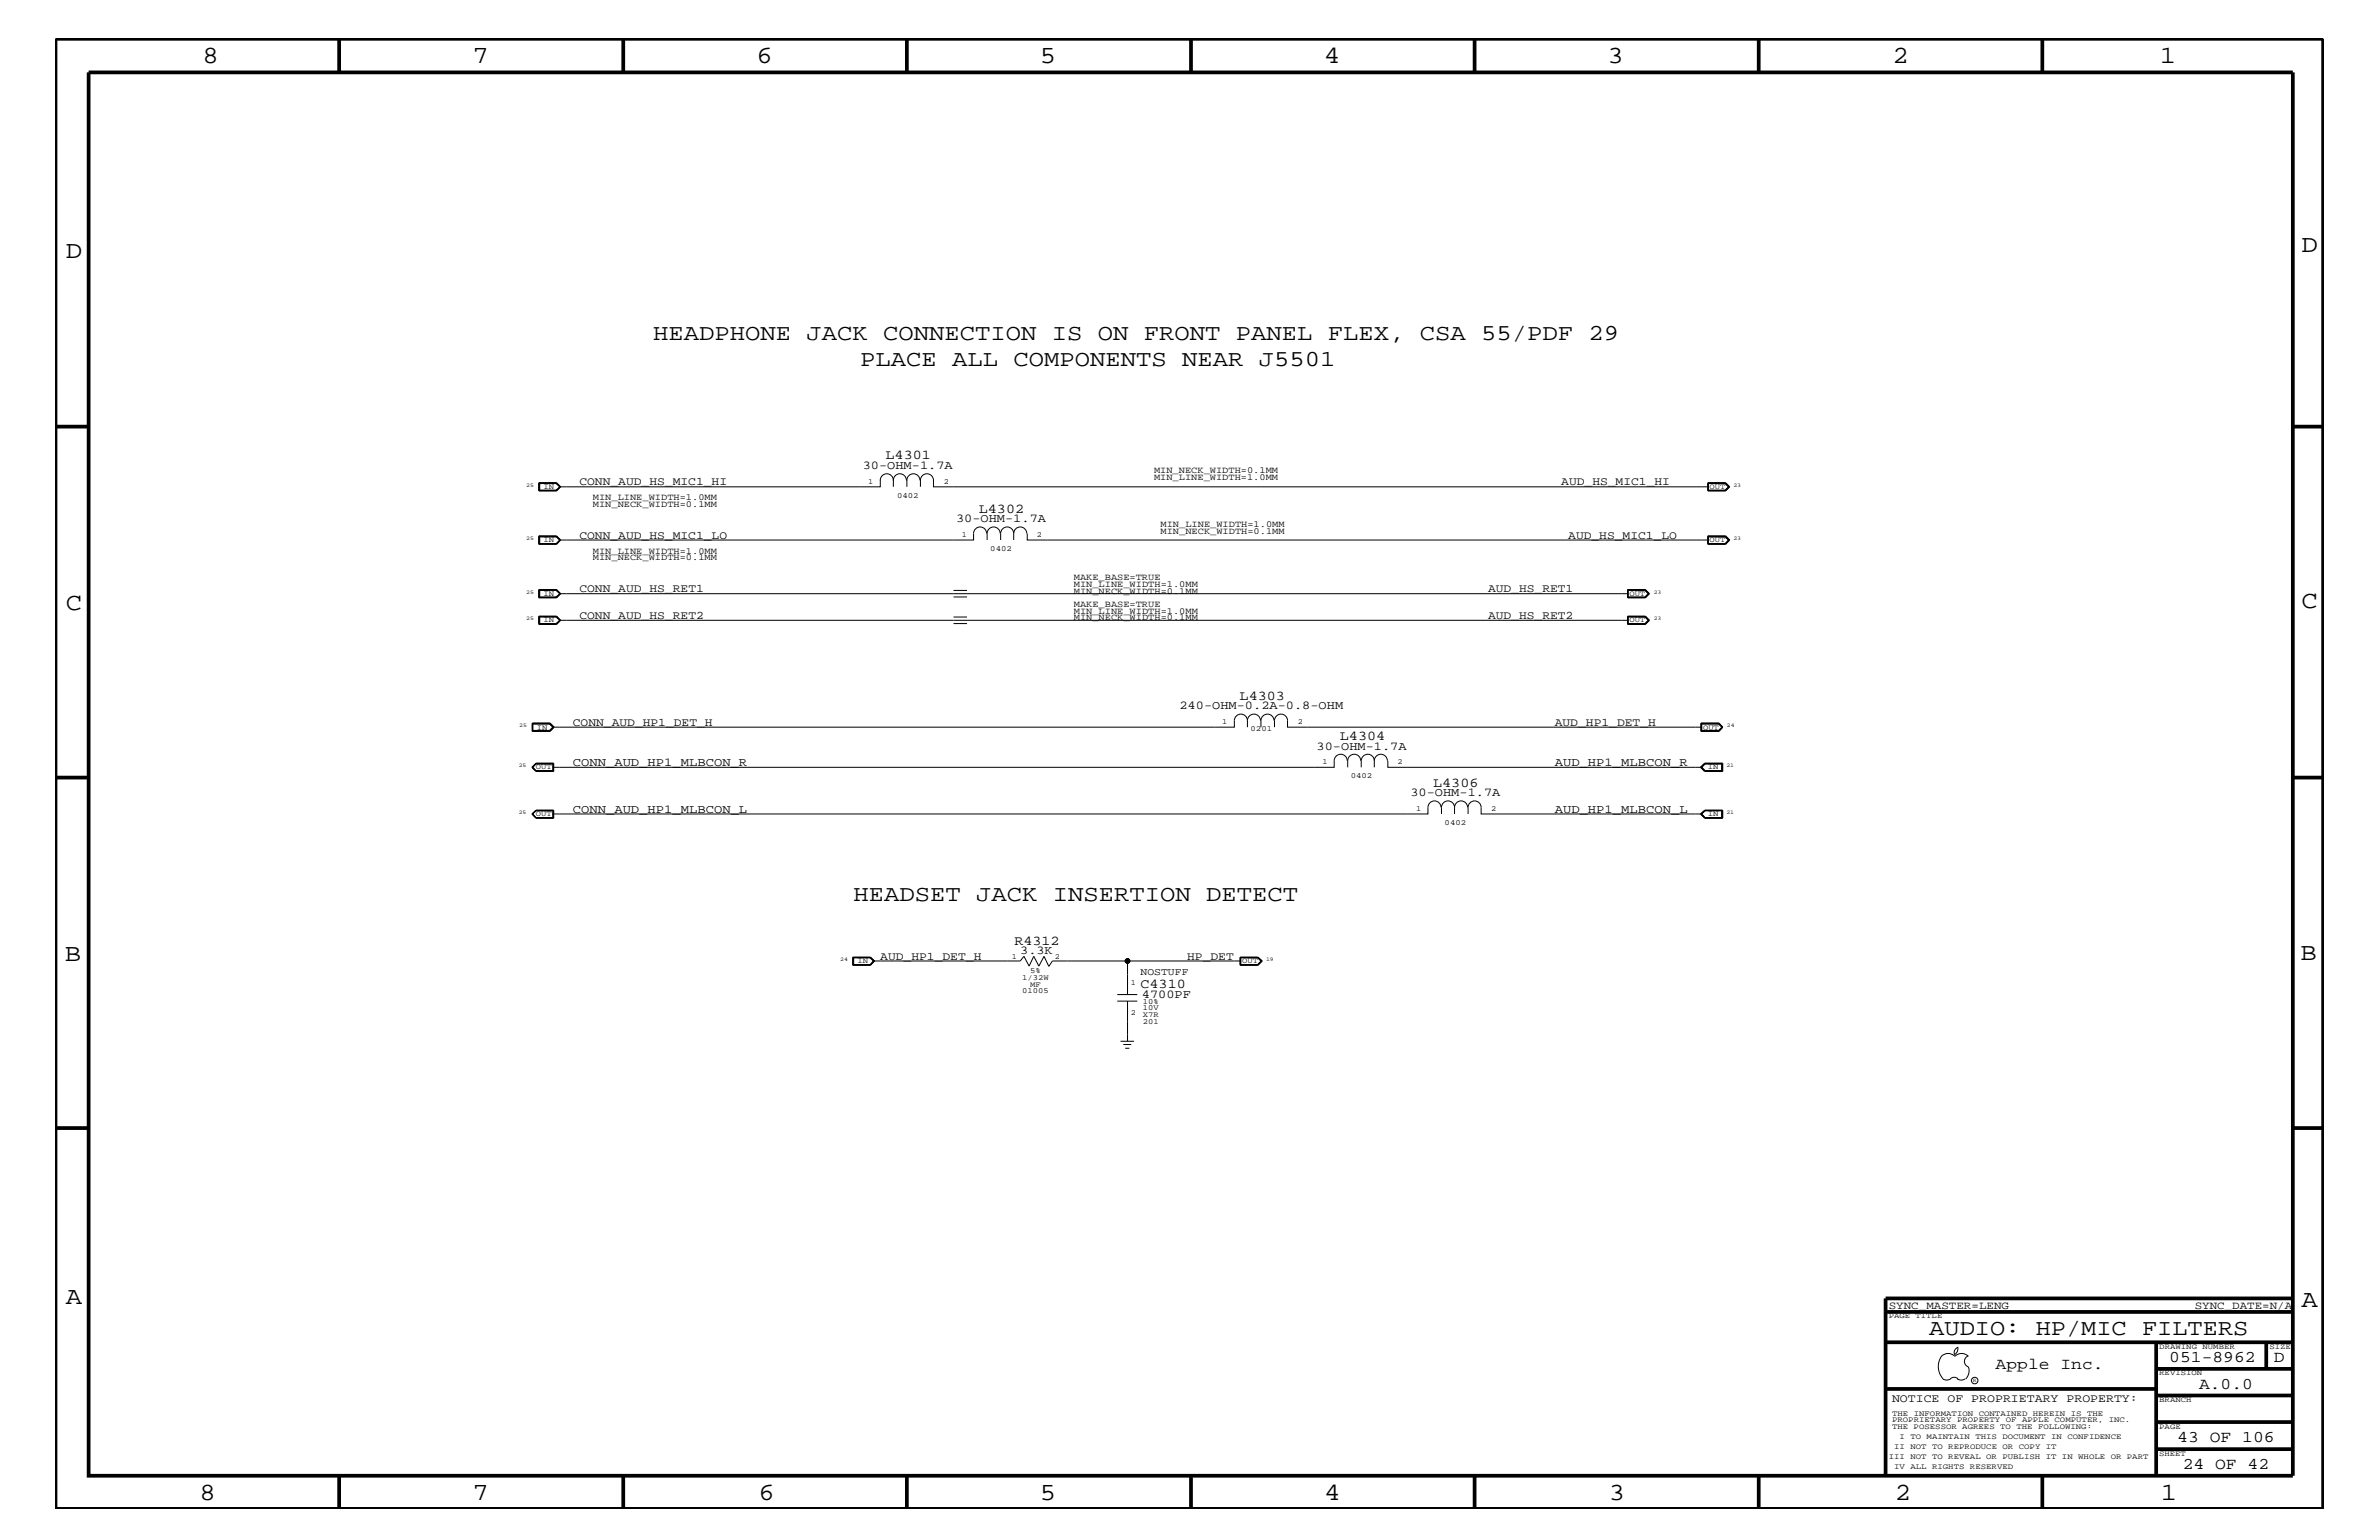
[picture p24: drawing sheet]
<svg xmlns="http://www.w3.org/2000/svg" width="432mm" height="279mm" viewBox="0 0 432 279" stroke-linecap="round" stroke-linejoin="round" font-family="sans-serif">
<defs><g id="words">
<g font-size="4.5">
<text x="36.7" y="11.5">8</text>
<text x="85.8" y="11.5">7</text>
<text x="137.3" y="11.5">6</text>
<text x="188.7" y="11.5">5</text>
<text x="240.3" y="11.5">4</text>
<text x="291.8" y="11.5">3</text>
<text x="343.5" y="11.5">2</text>
<text x="392" y="11.5">1</text>
<text x="11.9" y="46.8">D</text>
<text x="417.8" y="45.7">D</text>
<text x="11.9" y="110.6">C</text>
<text x="417.7" y="110.3">C</text>
<text x="11.8" y="174.3">B</text>
<text x="417.6" y="174.2">B</text>
<text x="11.9" y="236.7">A</text>
<text x="417.7" y="237.1">A</text>
<text x="36.2" y="272.1">8</text>
<text x="85.8" y="272.1">7</text>
<text x="137.7" y="272.1">6</text>
<text x="188.7" y="272.1">5</text>
<text x="240.4" y="272.1">4</text>
<text x="292" y="272.1">3</text>
<text x="343.9" y="272.1">2</text>
<text x="392.2" y="272.1">1</text>
</g>
<g font-size="4.1">
<text x="118.5" y="61.7">HEADPHONE JACK CONNECTION IS ON FRONT PANEL FLEX, CSA 55/PDF 29</text>
<text x="156.1" y="66.5">PLACE ALL COMPONENTS NEAR J5501</text>
<text x="154.9" y="163.5">HEADSET JACK INSERTION DETECT</text>
<text x="350.2" y="242.3">AUDIO: HP/MIC FILTERS</text>
</g>
<g font-size="3">
<text x="362.2" y="248.4">Apple Inc.</text>
<text x="393.7" y="247.1">051-8962</text>
<text x="399.2" y="252">A.0.0</text>
<text x="412.7" y="247.1">D</text>
<text x="395.2" y="261.6">43 OF 106</text>
<text x="396.2" y="266.6">24 OF 42</text>
</g>
<g font-size="2.5">
<text x="160.7" y="83.3">L4301</text>
<text x="177.7" y="93.1">L4302</text>
<text x="225" y="127">L4303</text>
<text x="243.2" y="134.2">L4304</text>
<text x="260.1" y="142.8">L4306</text>
<text x="184.1" y="171.4">R4312</text>
<text x="207" y="179.3">C4310</text>
</g>
<g font-size="2.2">
<text x="156.6" y="85">30-OHM-1.7A</text>
<text x="173.5" y="94.8">30-OHM-1.7A</text>
<text x="214.1" y="128.7">240-OHM-0.2A-0.8-OHM</text>
<text x="239" y="136">30-OHM-1.7A</text>
<text x="104" y="139">CONN_AUD_HP1_MLBCON_R</text>
<text x="282.2" y="139">AUD_HP1_MLBCON_R</text>
<text x="104" y="147.5">CONN_AUD_HP1_MLBCON_L</text>
<text x="256" y="144.5">30-OHM-1.7A</text>
<text x="282.2" y="147.5">AUD_HP1_MLBCON_L</text>
<text x="185.2" y="173.1">3.3K</text>
<text x="207.3" y="181">4700PF</text>
</g>
<g font-size="2.1">
<text x="105.2" y="88.1">CONN_AUD_HS_MIC1_HI</text>
<text x="283.4" y="88.1">AUD_HS_MIC1_HI</text>
<text x="105.2" y="97.7">CONN_AUD_HS_MIC1_LO</text>
<text x="284.6" y="97.7">AUD_HS_MIC1_LO</text>
<text x="105.2" y="107.5">CONN_AUD_HS_RET1</text>
<text x="270.1" y="107.5">AUD_HS_RET1</text>
<text x="105.2" y="112.3">CONN_AUD_HS_RET2</text>
<text x="270.1" y="112.3">AUD_HS_RET2</text>
<text x="104" y="131.7">CONN_AUD_HP1_DET_H</text>
<text x="282.2" y="131.7">AUD_HP1_DET_H</text>
<text x="159.8" y="174.2">AUD_HP1_DET_H</text>
<text x="215.5" y="174.2">HP_DET</text>
<text x="343.4" y="254.4">NOTICE OF PROPRIETARY PROPERTY:</text>
</g>
<g font-size="2">
<text x="342.8" y="237.4">SYNC_MASTER=LENG</text>
<text x="398.4" y="237.4">SYNC_DATE=N/A</text>
</g>
<text font-size="1.9" x="207" y="176.8">NOSTUFF</text>
<g font-size="1.7">
<text x="209.5" y="87.1">MIN_LINE_WIDTH=1.0MM</text>
<text x="209.5" y="85.9">MIN_NECK_WIDTH=0.1MM</text>
<text x="107.6" y="92">MIN_NECK_WIDTH=0.1MM</text>
<text x="107.6" y="90.7">MIN_LINE_WIDTH=1.0MM</text>
<text x="210.7" y="95.6">MIN_LINE_WIDTH=1.0MM</text>
<text x="107.6" y="100.4">MIN_LINE_WIDTH=1.0MM</text>
<text x="107.6" y="101.6">MIN_NECK_WIDTH=0.1MM</text>
<text x="210.7" y="96.8">MIN_NECK_WIDTH=0.1MM</text>
<text x="194.9" y="105.3">MAKE_BASE=TRUE</text>
<text x="194.9" y="107.7">MIN_NECK_WIDTH=0.1MM</text>
<text x="194.9" y="106.5">MIN_LINE_WIDTH=1.0MM</text>
<text x="194.9" y="110.2">MAKE_BASE=TRUE</text>
<text x="194.9" y="111.4">MIN_LINE_WIDTH=1.0MM</text>
<text x="194.9" y="112.6">MIN_NECK_WIDTH=0.1MM</text>
</g>
<g font-size="1.4">
<text x="98.6" y="88.7">IN</text>
<text x="157.6" y="87.7">1</text>
<text x="171.3" y="87.7">2</text>
<text x="310.3" y="88.7">OUT</text>
<text x="162.8" y="90.3">0402</text>
<text x="98.6" y="98.4">IN</text>
<text x="174.6" y="97.4">1</text>
<text x="179.7" y="99.9">0402</text>
<text x="188.2" y="97.4">2</text>
<text x="310.3" y="98.4">OUT</text>
<text x="98.6" y="108.1">IN</text>
<text x="98.6" y="112.9">IN</text>
<text x="295.7" y="108.1">OUT</text>
<text x="295.7" y="112.9">OUT</text>
<text x="221.8" y="131.3">1</text>
<text x="235.5" y="131.3">2</text>
<text x="97.5" y="132.4">IN</text>
<text x="227" y="132.7">0201</text>
<text x="309.1" y="132.4">OUT</text>
<text x="97.3" y="139.6">OUT</text>
<text x="240" y="138.6">1</text>
<text x="245.2" y="141.2">0402</text>
<text x="253.7" y="138.6">2</text>
<text x="310" y="139.6">IN</text>
<text x="97.3" y="148.1">OUT</text>
<text x="257" y="147.1">1</text>
<text x="262.2" y="149.6">0402</text>
<text x="270.7" y="147.1">2</text>
<text x="310" y="148.1">IN</text>
<text x="155.6" y="174.8">IN</text>
<text x="183.6" y="174">1</text>
<text x="185.5" y="177.7">1/32W</text>
<text x="187" y="176.6">5%</text>
<text x="187" y="179">MF</text>
<text x="191.4" y="174">2</text>
<text x="205.2" y="178.7">1</text>
<text x="225.5" y="174.8">OUT</text>
<text x="185.5" y="180.2">01005</text>
<text x="205.2" y="184.1">2</text>
<text x="207.4" y="185.8">201</text>
<text x="207.4" y="184.6">X7R</text>
<text x="207.4" y="183.3">10V</text>
<text x="207.4" y="182.2">10%</text>
<text x="342.8" y="239.2">PAGE TITLE</text>
<text x="391.9" y="244.7">DRAWING NUMBER</text>
<text x="411.9" y="244.7">SIZE</text>
<text x="391.9" y="249.5">REVISION</text>
<text x="343.4" y="256.8">THE INFORMATION CONTAINED HEREIN IS THE</text>
<text x="391.9" y="254.4">BRANCH</text>
<text x="343.4" y="259.3">THE POSESSOR AGREES TO THE FOLLOWING:</text>
<text x="343.4" y="258">PROPRIETARY PROPERTY OF APPLE COMPUTER, INC.</text>
<text x="343.8" y="262.9">II NOT TO REPRODUCE OR COPY IT</text>
<text x="344.8" y="261.1">I TO MAINTAIN THIS DOCUMENT IN CONFIDENCE</text>
<text x="391.9" y="259.3">PAGE</text>
<text x="342.8" y="264.7">III NOT TO REVEAL OR PUBLISH IT IN WHOLE OR PART</text>
<text x="343.8" y="266.6">IV ALL RIGHTS RESERVED</text>
<text x="391.9" y="264.1">SHEET</text>
</g>
<g font-size="1">
<text x="95.5" y="88.3">25</text>
<text x="314.6" y="88.3">23</text>
<text x="95.5" y="98">25</text>
<text x="314.6" y="98">23</text>
<text x="95.5" y="107.7">25</text>
<text x="300.2" y="107.7">23</text>
<text x="95.5" y="112.6">25</text>
<text x="300.2" y="112.6">23</text>
<text x="94.2" y="131.9">25</text>
<text x="313.4" y="131.9">24</text>
<text x="94.1" y="139.2">25</text>
<text x="313.4" y="139.2">21</text>
<text x="94.1" y="147.7">25</text>
<text x="313.4" y="147.7">21</text>
<text x="152.5" y="174.4">24</text>
<text x="229.8" y="174.4">19</text>
<text x="358.1" y="250.7">R</text>
</g>
</g></defs>
<g fill="none" stroke="#000" stroke-width=".18">
<path d="M97.8 87.6h3.2l.8 .7-.8 .8h-3.2zM97.8 87.6h3.2M97.8 97.3h3.2l.7 .7-.7 .7M97.8 89h3.2M97.8 97.2h3.2l.8 .8-.8 .7h-3.2zM97.9 97.4h3.1l.6 .6-.6 .7h-3.1zM97.9 87.6v1.4M98 87.7h2.9l.7 .6-.7 .6h-2.9zM98 97.4v1.3M100.9 97.4l.7 .6M101 87.6l.7 .7-.7 .7M101 87.6l.6 .7"/>
<path d="M101.6 98l-.7 .7M101.6 88.3l-.6 .7M159.8 87.1a1.19 1.19 0 0 1 1.2-1.1 1.19 1.19 0 0 1 1.1 1.1 1.19 1.19 0 0 1 1.2-1.1 1.19 1.19 0 0 1 1.2 1.1M159.8 87.1v1.2h-58.2M162.1 87.1v1.2M164.6 87.1a1.19 1.19 0 0 1 1.2-1.1 1.19 1.19 0 0 1 1.2 1.1M164.6 87.1v1.2M167.1 87.1a1.19 1.19 0 0 1 1.1-1.1 1.19 1.19 0 0 1 1.2 1.1M167.1 87.1v1.2M169.4 87.1v1.2h140.7M179.1 96.8a1.19 1.19 0 0 0-1.2-1.2 1.19 1.19 0 0 0-1.2 1.2v1.2h-75.1M181.5 96.8a1.19 1.19 0 0 0-1.1-1.2 1.19 1.19 0 0 0-1.2 1.2v1.2"/>
<path d="M184 96.8a1.19 1.19 0 0 1 1.2-1.2 1.19 1.19 0 0 1 1.2 1.2M184 96.8a1.19 1.19 0 0 0-1.2-1.2 1.19 1.19 0 0 0-1.2 1.2v1.2M184 96.8v1.2M186.4 96.8v1.2h123.7M310 87.6h3.2l.7 .7-.7 .7h-3.2M310 97.3h3.2l.7 .7-.7 .7M310 87.6h3.2l.8 .7-.8 .8h-3.2zM310 97.2h3.2l.8 .8-.8 .7h-3.2zM310.1 87.7h3l.6 .6-.6 .6h-3M310.1 87.6v1.4M313.1 87.6l.7 .7-.7 .7M313.1 97.4l.7 .6-.7 .7"/>
<path d="M313.1 97.4l.6 .6-.6 .7M313.1 97.4h-3v1.3h3M97.8 107h3.2M97.8 111.9h3.2M97.8 107h3.2l.8 .7-.8 .8h-3.2zM97.8 111.8h3.2l.8 .7-.8 .8h-3.2zM97.8 108.4h3.2M97.8 113.2h3.2M97.9 107v1.4M97.9 111.9v1.3M98 107.1h2.9l.7 .6-.7 .6h-2.9zM98 111.9h2.9l.7 .6-.7 .6h-2.9z"/>
<path d="M101 107l.7 .7-.7 .7M101 111.9l.7 .6-.7 .7M101 107l.6 .7M101 111.9l.6 .6M101.6 107.7l-.6 .7M101.6 112.5l-.6 .7M101.6 112.5h193.9M101.6 107.7h193.9M173.1 113.1h2.4M173.1 111.9h2.4M173.1 108.3h2.4M173.1 107.1h2.4"/>
<path d="M295.4 111.8h3.2l.8 .7-.8 .8h-3.2zM295.4 108.4h3.2M295.4 113.2h3.2M295.4 107h3.2l.8 .7-.8 .8h-3.2zM295.4 107h3.2M295.4 111.9h3.2M295.5 107v1.4M295.5 111.9v1.3M295.5 111.9h3.1l.5 .6-.5 .6h-3.1M295.5 107.1h3.1l.5 .6-.5 .6h-3.1M298.6 107l.6 .7-.6 .7M298.6 111.9l.6 .6-.6 .7"/>
<path d="M298.6 107l.7 .7-.7 .7M298.6 111.9l.7 .6-.7 .7M96.5 139.2l.8-.8h3.2v1.6h-3.2zM96.6 131.2h3.2l.8 .7-.8 .8h-3.2zM96.6 131.3h3.2l.7 .6-.7 .8M96.6 139.2l.7-.7h3.1v1.4h-3.1zM96.7 131.3h3l.6 .6M96.7 139.2l.6-.6h3v1.2h-3zM96.7 131.3h3l.7 .6-.7 .7h-3zM100.3 131.9l-.6 .6h-3M226.4 130.7a1.19 1.19 0 0 0-1.2-1.1 1.19 1.19 0 0 0-1.2 1.1v1.2h-123.7M226.4 130.7v1.2"/>
<path d="M226.4 130.7a1.19 1.19 0 0 1 1.2-1.1 1.19 1.19 0 0 1 1.2 1.1M231.2 130.7a1.19 1.19 0 0 0-1.1-1.1 1.19 1.19 0 0 0-1.2 1.1v1.2M244.5 138a1.19 1.19 0 0 0-1.2-1.2 1.19 1.19 0 0 0-1.1 1.2v1.2h-141.9M247 138a1.19 1.19 0 0 0-1.2-1.2 1.19 1.19 0 0 0-1.2 1.2v1.2M249.4 138a1.19 1.19 0 0 0-1.1-1.2 1.19 1.19 0 0 0-1.2 1.2v1.2M249.4 138v1.2M249.4 138a1.19 1.19 0 0 1 1.2-1.2 1.19 1.19 0 0 1 1.2 1.2M251.9 138v1.2h57M308.6 139.2l.8-.8h3.3v1.6h-3.3zM308.7 131.2h3.3l.7 .7-.7 .8h-3.3zM308.8 131.3h3.1M308.9 131.9h-75.2v-1.2a1.19 1.19 0 0 0-1.2-1.1 1.19 1.19 0 0 0-1.2 1.1v1.2"/>
<path d="M309.5 138.5l-.7 .7 .7 .7M309.5 138.5l-.8 .7 .8 .7M309.5 138.5h3.1v1.4h-3.1M311.9 131.3l.7 .6-.7 .7h-3.1M311.9 131.3l.6 .6-.6 .6h-3v-1.2M312.5 138.5v1.4M312.5 138.6h-3l-.6 .6 .6 .6h3M312.7 131.9l-.8-.6h-3.1v1.4M312.7 131.9l-.8 .8M96.6 147.7l.7 .7M97.3 148.4h3.1M97.3 147.1l-.6 .6 .6 .7"/>
<path d="M97.3 147h3.2v1.4h-3.2M97.3 147.1h3.1M97.3 147l-.7 .7M97.3 147.1l-.7 .6M97.3 147l-.8 .7 .8 .7M100.3 147.1v1.3M100.4 147v1.4M261.6 146.5a1.19 1.19 0 0 0-1.2-1.2 1.19 1.19 0 0 0-1.2 1.2v1.2h-158.9M264 146.5a1.19 1.19 0 0 1 1.2-1.2 1.19 1.19 0 0 1 1.2 1.2M264 146.5a1.19 1.19 0 0 0-1.2-1.2 1.19 1.19 0 0 0-1.2 1.2v1.2M264 146.5v1.2M308.6 147.7l.8-.7h3.3v1.4h-3.3z"/>
<path d="M308.9 147.7h-40.1v-1.2a1.19 1.19 0 0 0-1.2-1.2 1.19 1.19 0 0 0-1.1 1.2v1.2M309.5 147.1l-.7 .6 .7 .7M309.5 147l-.8 .7 .8 .7M309.5 147.1l-.6 .6 .6 .7M309.5 147.1h3v1.3h-3M312.6 147v1.4M154.9 173.8h3.1l.6 .6-.6 .6h-3.1zM154.9 173.8v1.2M157.9 173.8l.6 .6M158 173.7l.7 .7-.7 .7M158 173.7l.8 .7-.8 .7M158 173.7h-3.2v1.4h3.2"/>
<path d="M158.5 174.4l-.6 .6M158.5 174.4h26.7l.7-.9 .9 1.8 .8-1.8 1 1.8 .9-1.8 .8 1.8M204.7 174.4v6M225.1 173.7h3.3l.7 .7-.7 .7h-3.3zM225.1 173.8h3.2M225.1 175h3.2M225.1 173.7v1.4M225.2 173.8v1.2M225.2 174.4h-34.2l-.7 1M228.3 173.7l.7 .7-.7 .7M228.3 173.8l.7 .6-.7 .6M228.3 173.8l.6 .6-.6 .6"/>
<path d="M202.8 180.4h3.6M202.8 181.6h3.6M203.4 188.9h2.4M203.9 189.5h1.4M204.2 190.2h.8M204.7 181.6v7.3M352.4 246.1a1.69 1.69 0 0 1 2.4 0M352.4 246a3.3 3.3 0 0 0 .3 4.1M352.6 250.2l.7 .2 .7-.2M354 250.2l.7-.3 .7 .3M354.8 246.1a1.69 1.69 0 0 1 2.5 0M355.3 250.2l.7 .2 .7-.2"/>
<path d="M355.3 244.4l.1 .3a1.18 1.18 0 0 1-.6 1M355.4 244.4a.99 .99 0 0 0-.6 1.4M357.2 246a1.04 1.04 0 0 0-.6 1 1.04 1.04 0 0 0 .6 1M357.3 248l.1 .7a2.11 2.11 0 0 1-.6 1.5"/>
<circle cx="204.7" cy="174.4" r=".42"/>
<circle cx="358.4" cy="250.5" r=".59"/>
</g>
<g fill="none" stroke="#000" stroke-width=".68" stroke-linecap="butt">
<path d="M10.1 7h411.6v266.8h-411.6zM16.1 13.1h400.1v254.6h-400.1zM61.6 7v6.1M113.1 7v6.1M164.6 7v6.1M216.2 7v6.1M267.6 7v6.1M319.2 7v6.1M370.7 7v6.1M10.1 77.4h6M416.2 77.4h5.5M10.1 141.1h6"/>
<path d="M416.2 141.1h5.5M10.1 204.7h6M416.2 204.7h5.5M342.2 238h74M416.2 235.6h-74v32.1M342.2 243.5h74M342.2 252h49.2M391.4 258h24.8M391.4 253.2h24.8M391.4 248.4h24.8M391.4 243.5v24.2M411.3 243.5v4.9"/>
<path d="M61.6 267.7v6.1M113.1 267.7v6.1M164.6 267.7v6.1M216.2 268v5.8M267.6 267.7v6.1M319.2 267.7v6.1M370.7 267.7v6.1M391.4 262.9h24.8"/>
</g>
<circle cx="204.7" cy="174.4" r=".42" fill="#000"/>
<use href="#words"/>
</svg>
